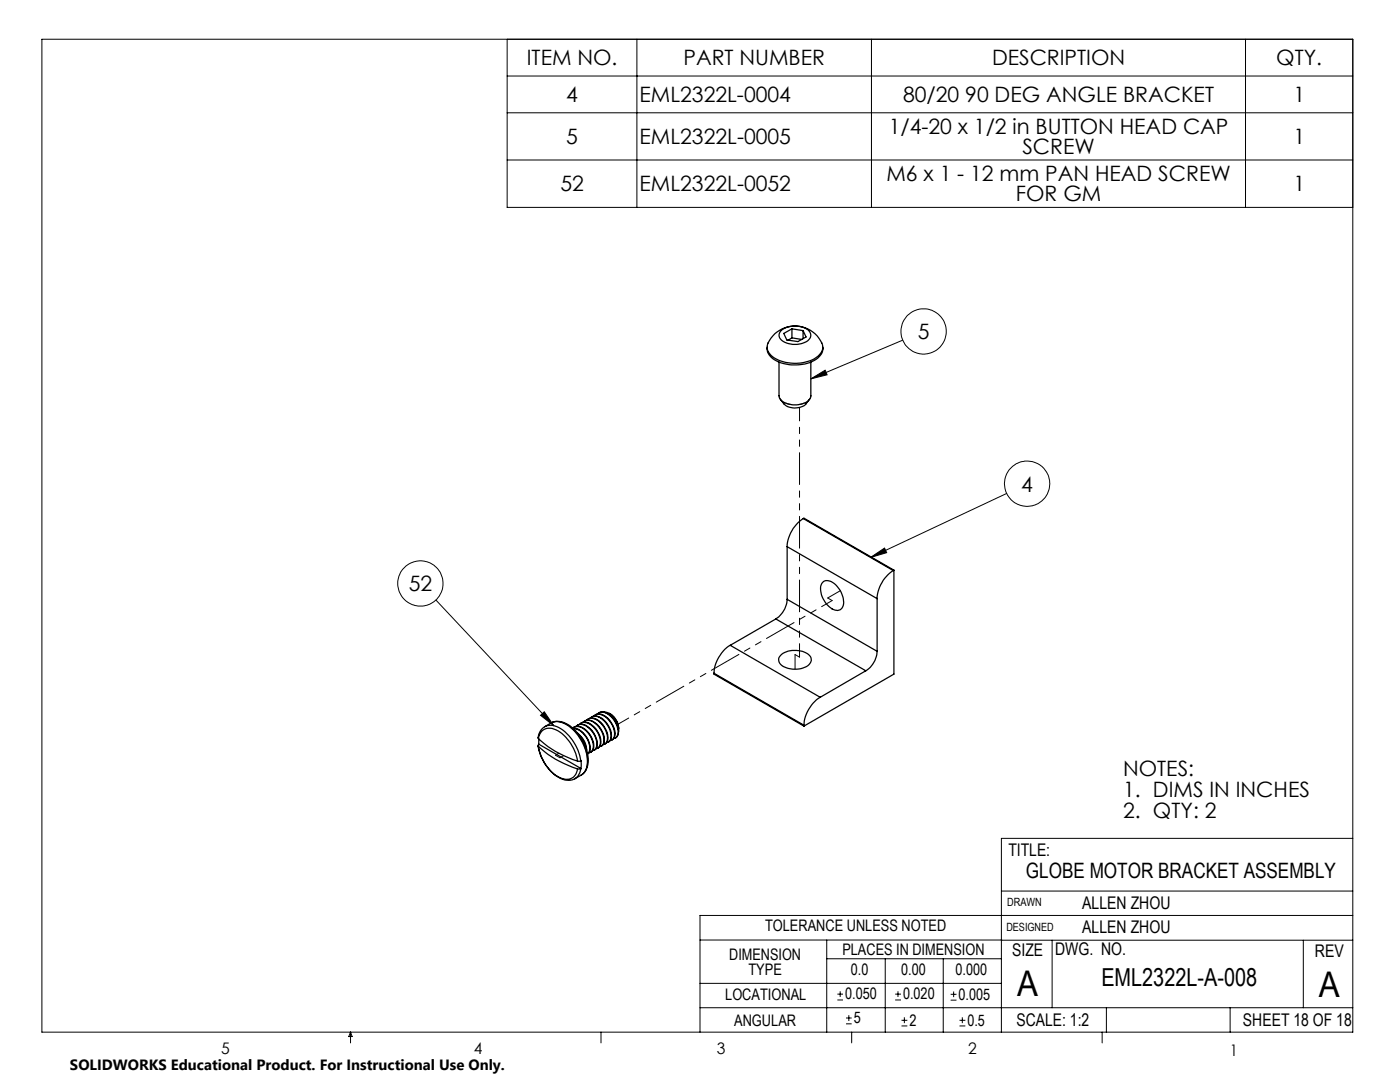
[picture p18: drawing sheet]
<svg xmlns="http://www.w3.org/2000/svg" width="279mm" height="216mm" viewBox="0 0 279 216" stroke-linecap="round" stroke-linejoin="round" font-family="sans-serif">
<defs><g id="words">
<g font-size="7.1">
<text x="203" y="198.7">A</text>
<text x="263.2" y="198.9">A</text>
</g>
<text font-size="4.9" x="219.8" y="196.7">EML2322L-A-008</text>
<g font-size="4.2">
<text x="105.1" y="13">ITEM NO.</text>
<text x="136.4" y="13">PART NUMBER</text>
<text x="198" y="13">DESCRIPTION</text>
<text x="254.7" y="13">QTY.</text>
<text x="113" y="20.3">4</text>
<text x="127.6" y="20.3">EML2322L-0004</text>
<text x="180.2" y="20.3">80/20 90 DEG ANGLE BRACKET</text>
<text x="258.1" y="20.3">1</text>
<text x="113" y="28.7">5</text>
<text x="127.6" y="28.7">EML2322L-0005</text>
<text x="177.4" y="26.7">1/4-20 x 1/2 in BUTTON HEAD CAP</text>
<text x="258.1" y="28.7">1</text>
<text x="204" y="30.8">SCREW</text>
<text x="111.8" y="38.1">52</text>
<text x="127.6" y="38.1">EML2322L-0052</text>
<text x="176.9" y="36.1">M6 x 1 - 12 mm PAN HEAD SCREW</text>
<text x="202.7" y="40.2">FOR GM</text>
<text x="258.1" y="38.1">1</text>
<text x="183.2" y="67.7">5</text>
<text x="203.8" y="98.1">4</text>
<text x="81.6" y="118">52</text>
<text x="224.2" y="154.8">NOTES:</text>
<text x="224.2" y="158.9">1. DIMS IN INCHES</text>
<text x="224.2" y="163.1">2. QTY: 2</text>
<text x="204.8" y="175.1">GLOBE MOTOR BRACKET ASSEMBLY</text>
</g>
<g font-size="3.5">
<text x="201.2" y="170.7">TITLE:</text>
<text x="216" y="181.4">ALLEN ZHOU</text>
<text x="202" y="190.7">SIZE</text>
<text x="210.6" y="190.6">DWG. NO.</text>
<text x="216" y="186.2">ALLEN ZHOU</text>
<text x="262.4" y="190.9">REV</text>
<text x="202.9" y="204.6">SCALE: 1:2</text>
<text x="248.1" y="204.6">SHEET 18 OF 18</text>
</g>
<g font-size="3.2">
<text x="152.7" y="185.7">TOLERANCE UNLESS NOTED</text>
<text x="145.5" y="191.5">DIMENSION</text>
<text x="168.1" y="190.5">PLACES IN DIMENSION</text>
<text x="149.4" y="194.6">TYPE</text>
<text x="169.8" y="194.6">0.0</text>
<text x="179.8" y="194.6">0.00</text>
<text x="190.7" y="194.6">0.000</text>
<text x="144.7" y="199.6">LOCATIONAL</text>
<text x="168.7" y="199.4">0.050</text>
<text x="180.2" y="199.4">0.020</text>
<text x="191.3" y="199.5">0.005</text>
<text x="146.5" y="204.6">ANGULAR</text>
<text x="170.4" y="204.2">5</text>
<text x="181.5" y="204.6">2</text>
<text x="193.1" y="204.6">0.5</text>
<text x="44.2" y="210.4">5</text>
<text x="94.6" y="210.3">4</text>
<text x="143.1" y="210.4">3</text>
<text x="193.2" y="210.3">2</text>
<text x="245.4" y="210.6">1</text>
</g>
<text font-size="3" x="14" y="213.5">SOLIDWORKS Educational Product. For Instructional Use Only.</text>
<g font-size="2.3">
<text x="200.8" y="185.7">DESIGNED</text>
<text x="201" y="180.9">DRAWN</text>
</g>
</g></defs>
<g fill="none" stroke="#000" stroke-width=".2">
<path d="M8.4 7.8h261.6v198.2h-261.6zM101.2 7.8v33.6h168.8M101.2 15.2h168.8M127.1 7.8v33.6M173.9 7.8v33.6M248.6 7.8v33.6M101.2 22.5h168.8M101.2 31.9h168.8M161.8 75.6l2.9-1.7 .4 .9zM180.2 67.9l-18.4 7.7M200.9 98.5l-27.2 12.7M87 119.7l23.5 25.1"/>
<path d="M173.7 111.2l2.8-1.8 .5 .9zM107.9 142.7l.7-.7 1.9 2.8zM199.8 177.8h70.2M270 167.3h-70.2v38.7M139.7 187.6h60.2M139.7 196.2h60.1M165 187.6v18.4M165 191.3h34.8M167.1 199.5h1.1M167.1 198.4h1.1M167.7 197.8v1.1M176.7 191.3v14.7"/>
<path d="M178.6 199.5h1.2M178.6 198.4h1.2M179.2 197.8v1.1M188.2 191.3v14.7M189.7 199.6h1.2M189.7 198.4h1.2M190.3 197.8v1.2M199.8 187.6h70.2M210 187.6v13.5M260.1 187.6v13.5M270 182.7h-130.3v23.3M70 206v2.1"/>
<path d="M70 206l.3 .8h-.7zM119.9 206v2.1M139.7 201.1h130.3M168.8 204.3h1.2M168.8 203.1h1.2M169.4 202.6v1.1M170 206v2.1M179.9 204.7h1.2M179.9 203.6h1.2M180.5 203v1.2M191.5 204.7h1.2M191.5 203.6h1.2"/>
<path d="M192.1 203v1.2M220 206v2.1M220.8 201.1v4.9M245.5 201.1v4.9"/>
<circle cx="184.3" cy="66.1" r="4.5"/>
<circle cx="205" cy="96.5" r="4.5"/>
<circle cx="83.9" cy="116.4" r="4.5"/>
</g>
<path d="M161.8 75.6l2.9-1.7 .4 .9zM173.7 111.2l2.8-1.8 .5 .9zM107.9 142.7l.7-.7 1.9 2.8z" fill="#000"/>
<g fill="none" stroke="#000" stroke-width=".25">
<path d="M153.1 69.3a2.92 2.92 0 0 0 2.3 2.9 8.5 8.5 0 0 0 7.8-.7 2.47 2.47 0 0 0 1-2.2M154.7 66.6a5.8 5.8 0 0 1 9.5 2.7 4 4 0 0 1-3.6 3 7.5 7.5 0 0 1-7-1.7 2.25 2.25 0 0 1 .3-3.1zM155.5 72.2v6.8a2.36 2.36 0 0 0 2.3 1.7 3.8 3.8 0 0 0 3.9-1.3l.1-7.2M155.8 79.7l.6 .9a3.3 3.3 0 0 0 4.5 0l.6-.9M155.9 66a4.5 4.5 0 0 1 5.7 .2 1.42 1.42 0 0 1-1 2.1 4.5 4.5 0 0 1-4.9-.7l-.2-.7zM158 65.6l-1.6 .9 .6 1.3 2.2 .4 1.7-1-.6-1.2M158 65.6l2.3 .4M158 67.4l-.7 .5M158 67.4l2 .3M158 65.6v1.8M160.3 66v1.6M157.1 119.6a5.1 5.1 0 0 1-2.3 3.9"/>
<path d="M157.1 109.1l17.9 10.4M157.1 119.6l17.9 10.4M157.1 109.1v10.5M160.3 103.5a7.3 7.3 0 0 0-3.2 5.6M160.3 103.5l18 10.3M160.3 103.5l.1-.1 18 10.4M164.2 116.2a1.89 1.89 0 0 1 2.6 .5 4.6 4.6 0 0 1 1.4 4.4 1.45 1.45 0 0 1-2.4 .2 4.4 4.4 0 0 1-1.8-4.9zM175 119.5v10.5M178.3 113.8a7.3 7.3 0 0 0-3.3 5.7M178.4 113.8v20.7l-18 10.4M178.4 113.8h-.1M142.5 134.3l17.9 10.4"/>
<path d="M142.5 134.3v.2l17.9 10.4M145.7 128.8a7.1 7.1 0 0 0-3.2 5.5M145.7 128.8l18 10.3M154.8 123.5l18 10.3M154.8 123.5l-9.1 5.3M155.8 130.8a4.5 4.5 0 0 1 5.9 .2 1.57 1.57 0 0 1-1.2 2.2 4.6 4.6 0 0 1-4.9-.8l-.2-1zM163.7 139.1a7.1 7.1 0 0 0-3.3 5.6M172.8 133.8l-9.1 5.3M175 130a4.9 4.9 0 0 1-2.2 3.8M107.4 148.8a8.7 8.7 0 0 0 4.9 6.7l1.2 .2 1.2-.3M107.5 147.4a2.25 2.25 0 0 1 3.4-1.8 8.6 8.6 0 0 1 4.4 6.3M107.5 147.4a19.8 19.8 0 0 0 7.8 4.5"/>
<path d="M107.5 148.9a19.8 19.8 0 0 0 7.8 4.5M107.5 148.9a8.3 8.3 0 0 0 4.6 6.4 2.18 2.18 0 0 0 3.2-1.9M107.5 147.4l.1 1.1M107.6 148.5l-.2 .2 .1 .2M107.6 148.5l8.4 4.9M108.7 145a2.62 2.62 0 0 0-1.2 2.4M108.7 145a3.9 3.9 0 0 1 4.4 1.4 9.7 9.7 0 0 1 2.8 5.4M110 144.3a3.9 3.9 0 0 1 4.5 1.2 8.5 8.5 0 0 1 2.8 7.2l-.4 1-.9 1M110 144.3a3.8 3.8 0 0 1 4.2 1.2 8.6 8.6 0 0 1 2.8 7.9l-.5 .9-.5 .4M110 144.3l-1.3 .7M114.3 145.3a1.92 1.92 0 0 1 2.7 .5 3.9 3.9 0 0 1 1.3 3.8 .81 .81 0 0 1-.8 .6M114.4 145.3a4 4 0 0 1 3.4 3.8 1.31 1.31 0 0 1-.5 1.4"/>
<path d="M114.4 145.4a4 4 0 0 1 3.2 4.6l-.3 .4M114.5 145.1a2.39 2.39 0 0 1 3 1.1 3.2 3.2 0 0 1 .7 3.7l-.3 .2M115 144.9a1.84 1.84 0 0 1 2.7 .5 4 4 0 0 1 1.3 3.8 .83 .83 0 0 1-.7 .6M115.3 144.7v-.1a2.78 2.78 0 0 1 3.2 1.7l.3 .5a2.37 2.37 0 0 1-.1 2.8l-.1 .1M115.3 146.3a4.6 4.6 0 0 1 1.8 3.4M115.6 146.6l1 1.5 .4 1.2M115.7 144.5a1.84 1.84 0 0 1 2.7 .5 3.7 3.7 0 0 1 1.2 4.1l-.6 .3M115.9 151.8l-.6 .1M115.9 151.8l.1 1.6M115.9 153.4h-.6M115.9 153.4l-.5 1.4-.7 .6 1.3-.7M116 144.3a2.07 2.07 0 0 1 2.5 .7 3.9 3.9 0 0 1 1.3 3.7l-.5 .6"/>
<path d="M116 153.4h-.1M116.4 144.1a1.84 1.84 0 0 1 2.7 .5 3.7 3.7 0 0 1 1.2 4.1l-.6 .3M116.7 143.9a1.74 1.74 0 0 1 2 .3 4.3 4.3 0 0 1 1.8 4.1l-.5 .6M117.1 143.7a1.67 1.67 0 0 1 2.3 .1 3.9 3.9 0 0 1 1.6 4.5l-.6 .3M117.4 143.5v-.1a2.67 2.67 0 0 1 3.2 1.7 2.97 2.97 0 0 1 .4 3.1l-.3 .2M117.8 143.3a1.85 1.85 0 0 1 2.7 .5 3.7 3.7 0 0 1 1.2 4l-.6 .4M118.1 143.1a2.39 2.39 0 0 1 2.9 1.1 3.2 3.2 0 0 1 .7 3.6l-.3 .3M118.5 142.9a1.67 1.67 0 0 1 2.3 .1 3.9 3.9 0 0 1 1.6 4.5l-.6 .2M118.8 142.7l.1-.1a2.76 2.76 0 0 1 3.1 1.7l.3 .4a2.24 2.24 0 0 1-.1 2.9h-.1M119.2 142.5a1.85 1.85 0 0 1 2.7 .5 4.1 4.1 0 0 1 1.4 3.7l-.5 .5M119.5 142.2a2.39 2.39 0 0 1 2.9 1.2 3.4 3.4 0 0 1 .9 3.3l-.5 .5M120.6 142.1a3.4 3.4 0 0 1 2.8 3.6"/>
<path d="M121.6 142.3a3.6 3.6 0 0 1 1.9 3.1M122.8 147.2l-.3 .1M160.4 144.7v.2"/>
</g>
<path d="M117.3 151.9a9 9 0 0 0-5.3-7.8l-1.1-.1-.9 .2" fill="none" stroke="#000" stroke-width=".2" stroke-dasharray="6.3 1.3 1.3 1.3 1.3 1.3" stroke-dashoffset="3.5"/>
<path d="M165.2 119.3l2.5-1.4M166.1 119.8l-.9-.5M158.7 130.6v2.9M159.6 131.1l-.9-.5M110.9 150.7l.8 .5M111.6 150.3l-.7 .4M111.7 151.2l.8-.4M116 154.6a2.89 2.89 0 0 0 1.3-2.7" fill="none" stroke="#000" stroke-width=".2" stroke-dasharray="6.3 1.3 1.3 1.3 1.3 1.3"/>
<path d="M155.5 78.9a2.37 2.37 0 0 0 2.3 1.8 3.8 3.8 0 0 0 3.9-1.3l.1-.5" fill="none" stroke="#000" stroke-width=".2" stroke-dasharray="6.3 1.3 1.3 1.3 1.3 1.3" stroke-dashoffset="5.5"/>
<path d="M123.4 144.5l42.7-24.7" fill="none" stroke="#000" stroke-width=".2" stroke-dasharray="6.3 1.3 1.3 1.3 1.3 1.3" stroke-dashoffset="3.9"/>
<path d="M159.6 81.3v49.8" fill="none" stroke="#000" stroke-width=".2" stroke-dasharray="6.3 1.3 1.3 1.3 1.3 1.3" stroke-dashoffset="3.7"/>
<use href="#words"/>
</svg>
